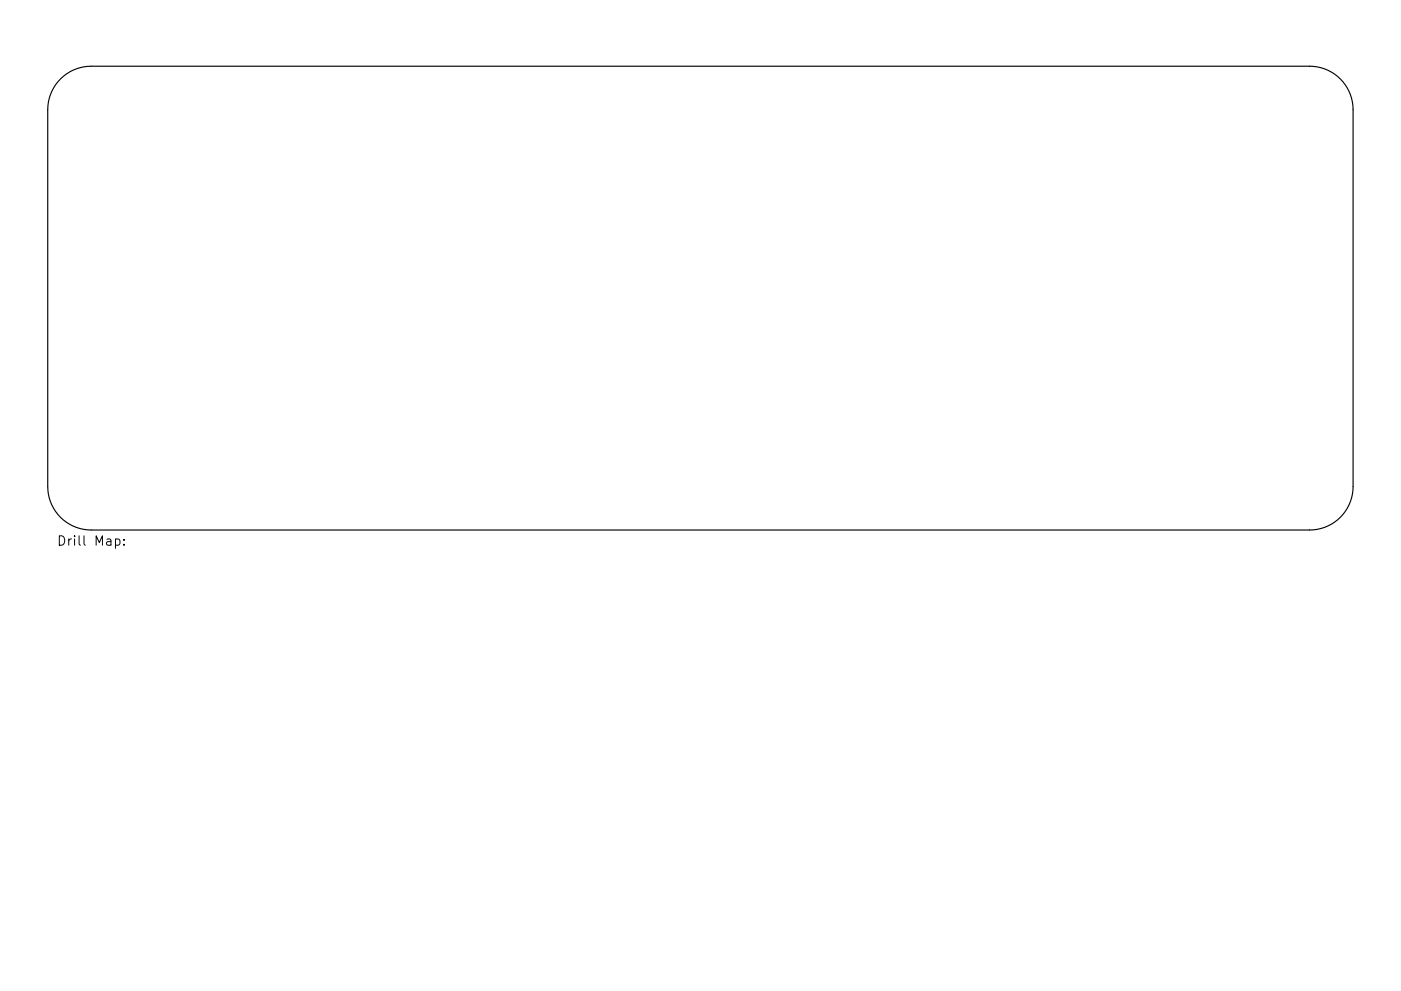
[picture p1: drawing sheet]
<svg xmlns="http://www.w3.org/2000/svg" width="297mm" height="210mm" viewBox="0 0 297 210" stroke-linecap="round" stroke-linejoin="round" font-family="sans-serif">
<defs><g id="words">
<text font-size="2.8" x="12" y="115.8">Drill Map:</text>
</g></defs>
<path d="M12.8 16.8a9.2 9.2 0 0 1 6.5-2.8h258.4a9.2 9.2 0 0 1 9.2 9.3v79.9a9.2 9.2 0 0 1-9.2 9.3h-258.4a9.2 9.2 0 0 1-9.2-9.3v-79.9a9.2 9.2 0 0 1 2.7-6.5z" fill="none" stroke="#000" stroke-width=".24"/>
<path d="M24.5 114.4l.6-.1 .3 .4v.6l-.2 .3h-.7M26.3 115.5v.2M26.3 114.4v.2" fill="none" stroke="#000" stroke-width=".21"/>
<use href="#words"/>
</svg>
